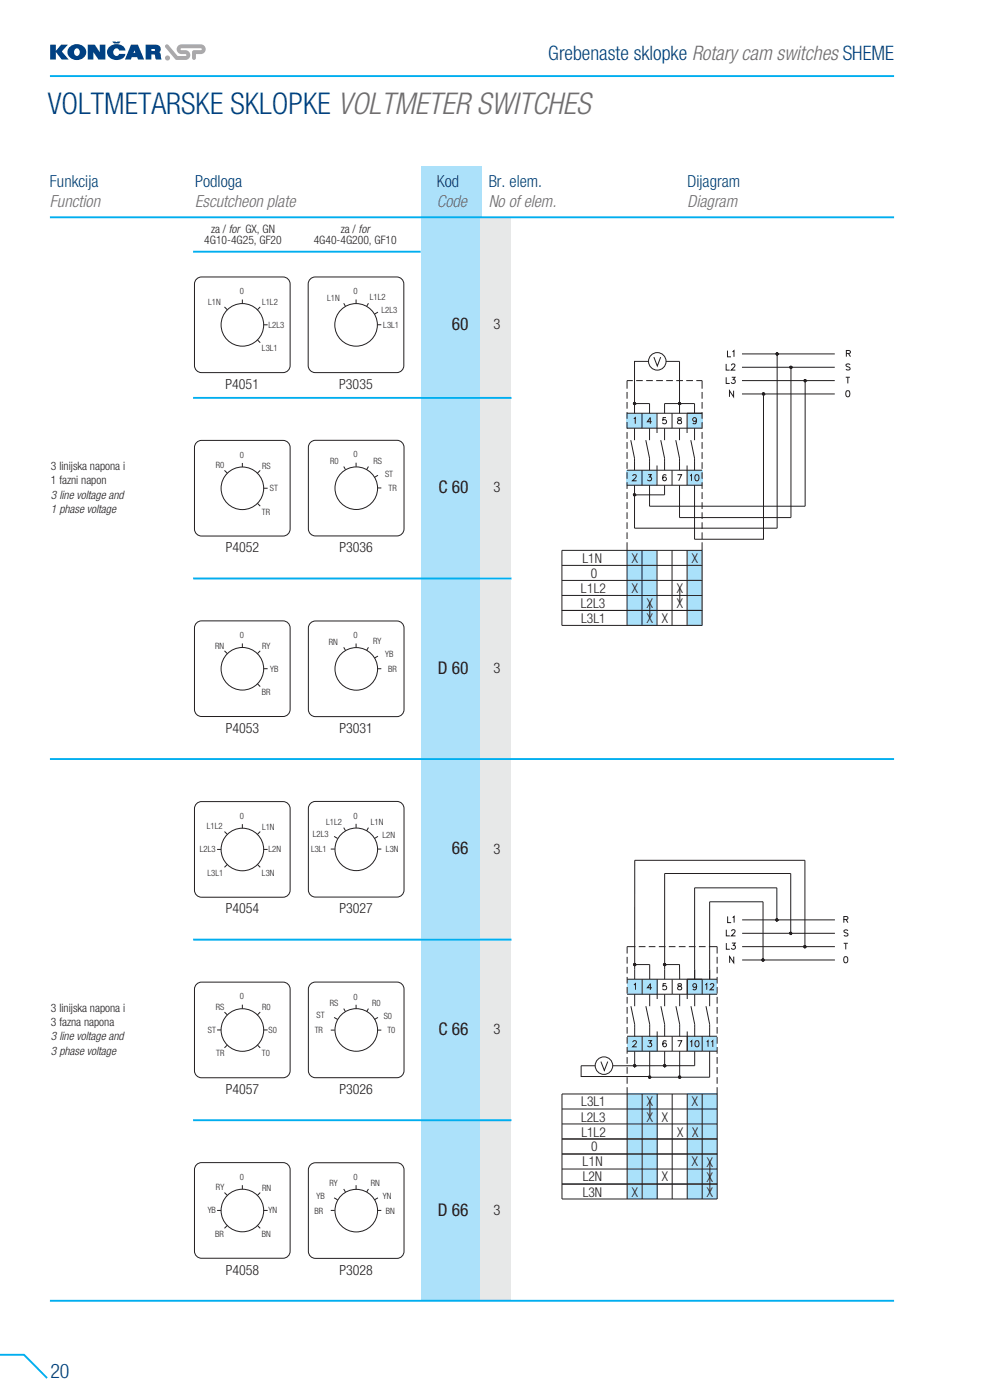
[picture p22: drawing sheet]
<svg xmlns="http://www.w3.org/2000/svg" width="210mm" height="297mm" viewBox="0 0 210 297" stroke-linecap="round" stroke-linejoin="round" font-family="sans-serif">
<defs><g id="words">
<text font-size="6.4" fill="#004183" x="10.1" y="24.2">VOLTMETARSKE SKLOPKE VOLTMETER SWITCHES</text>
<g font-size="4.2" fill="#004183">
<text x="116.3" y="12.7">Grebenaste sklopke Rotary cam switches SHEME</text>
<text x="10.7" y="292.4">20</text>
</g>
<g font-size="3.7" fill="#231f20">
<text x="95.8" y="70">60</text>
<text x="93" y="104.6">C 60</text>
<text x="92.9" y="142.9">D 60</text>
<text x="95.8" y="181.3">66</text>
<text x="93" y="219.6">C 66</text>
<text x="92.9" y="257.9">D 66</text>
</g>
<g font-size="3.5" fill="#004183">
<text x="10.6" y="39.7">Funkcija</text>
<text x="41.4" y="39.8">Podloga</text>
<text x="92.6" y="39.8">Kod</text>
<text x="103.6" y="39.8">Br. elem.</text>
<text x="145.8" y="39.8">Dijagram</text>
</g>
<g font-size="3.5" fill="#6d6e70">
<text x="10.6" y="43.9">Function</text>
<text x="41.4" y="44">Escutcheon plate</text>
<text x="92.6" y="44">Code</text>
<text x="103.6" y="44">No of elem.</text>
<text x="145.8" y="44">Diagram</text>
</g>
<g font-size="3.1" fill="#231f20">
<text x="104.7" y="69.8">3</text>
<text x="104.7" y="104.5">3</text>
<text x="104.7" y="142.8">3</text>
<text x="104.7" y="181.1">3</text>
<text x="104.7" y="219.4">3</text>
<text x="104.7" y="257.7">3</text>
</g>
<g font-size="3" fill="#231f20">
<text x="47.8" y="82.5">P4051</text>
<text x="72" y="82.5">P3035</text>
<text x="47.9" y="117.1">P4052</text>
<text x="72" y="117.1">P3036</text>
<text x="47.9" y="155.5">P4053</text>
<text x="72" y="155.5">P3031</text>
<text x="47.9" y="193.8">P4054</text>
<text x="72" y="193.8">P3027</text>
<text x="47.9" y="232.1">P4057</text>
<text x="72" y="232.1">P3026</text>
<text x="47.9" y="270.4">P4058</text>
<text x="72" y="270.4">P3028</text>
</g>
<g font-size="2.9" fill="#231f20">
<text x="123.6" y="119.4">L1N</text>
<text x="134" y="119.4">X</text>
<text x="146.7" y="119.4">X</text>
<text x="123.2" y="125.8">L1L2</text>
<text x="125.3" y="122.6">0</text>
<text x="134" y="125.8">X</text>
<text x="143.5" y="125.8">X</text>
<text x="123.2" y="128.9">L2L3</text>
<text x="137.2" y="128.9">X</text>
<text x="143.5" y="128.9">X</text>
<text x="123.3" y="132.1">L3L1</text>
<text x="137.2" y="132.1">X</text>
<text x="140.4" y="132.1">X</text>
<text x="123.2" y="237.9">L2L3</text>
<text x="123.3" y="234.6">L3L1</text>
<text x="137.2" y="237.9">X</text>
<text x="137.2" y="234.7">X</text>
<text x="140.4" y="237.9">X</text>
<text x="146.7" y="234.7">X</text>
<text x="123.3" y="241.1">L1L2</text>
<text x="125.4" y="244.2">0</text>
<text x="143.6" y="241.1">X</text>
<text x="146.8" y="241.1">X</text>
<text x="123.5" y="247.4">L1N</text>
<text x="123.6" y="250.6">L2N</text>
<text x="140.4" y="250.6">X</text>
<text x="146.7" y="247.4">X</text>
<text x="149.9" y="247.5">X</text>
<text x="149.9" y="250.7">X</text>
<text x="123.6" y="253.8">L3N</text>
<text x="134" y="253.8">X</text>
<text x="149.9" y="253.9">X</text>
</g>
<g font-size="2.5" fill="#231f20">
<text x="43.3" y="51.8">4G10-4G25, GF20</text>
<text x="44.8" y="49.4">za / for GX, GN</text>
<text x="66.5" y="51.8">4G40-4G200, GF10</text>
<text x="72.3" y="49.4">za / for</text>
<text x="10.8" y="99.7">3 linijska napona i</text>
<text x="10.8" y="102.8">1 fazni napon</text>
<text x="10.8" y="105.8">3 line voltage and</text>
<text x="10.8" y="108.8">1 phase voltage</text>
<text x="10.8" y="214.6">3 linijska napona i</text>
<text x="10.8" y="220.7">3 line voltage and</text>
<text x="10.8" y="217.7">3 fazna napona</text>
<text x="10.8" y="223.8">3 phase voltage</text>
</g>
<g font-size="1.8" fill="#231f20">
<text x="44.2" y="64.6">L1N</text>
<text x="50.9" y="62.4">0</text>
<text x="55.6" y="64.8">L1L2</text>
<text x="69.4" y="63.8">L1N</text>
<text x="75" y="62.4">0</text>
<text x="78.5" y="63.7">L1L2</text>
<text x="57" y="69.5">L2L3</text>
<text x="80.9" y="66.4">L2L3</text>
<text x="81.3" y="69.5">L3L1</text>
<text x="55.6" y="74.5">L3L1</text>
<text x="45.7" y="99.3">R0</text>
<text x="50.9" y="97.1">0</text>
<text x="55.6" y="99.4">RS</text>
<text x="70" y="98.4">R0</text>
<text x="75" y="97">0</text>
<text x="79.2" y="98.4">RS</text>
<text x="81.7" y="101.1">ST</text>
<text x="57.3" y="104.2">ST</text>
<text x="82.4" y="104.2">TR</text>
<text x="55.6" y="109.2">TR</text>
<text x="45.6" y="137.6">RN</text>
<text x="50.9" y="135.4">0</text>
<text x="55.6" y="137.7">RY</text>
<text x="69.8" y="136.7">RN</text>
<text x="75" y="135.4">0</text>
<text x="79.2" y="136.7">RY</text>
<text x="57.3" y="142.5">YB</text>
<text x="81.7" y="139.4">YB</text>
<text x="82.4" y="142.5">BR</text>
<text x="55.6" y="147.4">BR</text>
<text x="50.9" y="173.7">0</text>
<text x="75" y="173.6">0</text>
<text x="43.9" y="175.9">L1L2</text>
<text x="55.6" y="176.1">L1N</text>
<text x="66.4" y="177.6">L2L3</text>
<text x="69.2" y="175">L1L2</text>
<text x="78.7" y="175">L1N</text>
<text x="81.1" y="177.7">L2N</text>
<text x="42.4" y="180.8">L2L3</text>
<text x="44" y="185.8">L3L1</text>
<text x="55.6" y="185.8">L3N</text>
<text x="57" y="180.8">L2N</text>
<text x="66" y="180.8">L3L1</text>
<text x="81.9" y="180.8">L3N</text>
<text x="45.7" y="214.2">RS</text>
<text x="50.9" y="212">0</text>
<text x="55.6" y="214.4">R0</text>
<text x="69.9" y="213.4">RS</text>
<text x="75" y="212">0</text>
<text x="78.9" y="213.3">R0</text>
<text x="44.1" y="219.1">ST</text>
<text x="57" y="219.1">S0</text>
<text x="66.8" y="219.2">TR</text>
<text x="67.1" y="216">ST</text>
<text x="81.4" y="216.1">S0</text>
<text x="82.2" y="219.2">T0</text>
<text x="45.9" y="224.1">TR</text>
<text x="55.6" y="224.1">T0</text>
<text x="50.9" y="250.3">0</text>
<text x="69.9" y="251.6">RY</text>
<text x="75" y="250.3">0</text>
<text x="78.7" y="251.6">RN</text>
<text x="44.1" y="257.4">YB</text>
<text x="45.8" y="252.5">RY</text>
<text x="55.6" y="252.6">RN</text>
<text x="57" y="257.4">YN</text>
<text x="66.7" y="257.4">BR</text>
<text x="67.2" y="254.3">YB</text>
<text x="81.2" y="254.3">YN</text>
<text x="81.9" y="257.4">BN</text>
<text x="45.6" y="262.4">BR</text>
<text x="55.6" y="262.4">BN</text>
</g>
</g></defs>
<path d="M89.2 35.3h12.9v240.7h-12.9z" fill="#ace1fa"/>
<path d="M102 46.1h6.4v229.9h-6.4z" fill="#e7e8e8"/>
<path d="M10.6 16.1h179M10.6 46.1h179M41 53.4h48.2M41 84.4h67.5M41 122.7h67.5M10.6 161h179M41 199.3h67.5M41 237.6h67.5M10.6 275.9h179M0 287.4h5.1l4.9 4.9" fill="none" stroke="#00aeef" stroke-width=".4"/>
<g fill="#004183">
<path d="M10.6 9.5h1.2v1.3l1.2-1.3h1.4l-1.3 1.4 1.5 1.7h-1.5l-1.3-1.6v1.6h-1.2z"/>
<path d="M18.6 9.5h1.5l1.1 1.6v-1.6h1.2v3.1h-1.5l-1.1-1.5v1.5h-1.2z"/>
<path d="M23.3 9.9a2.06 2.06 0 0 1 3.3 .8h-1.3a.65 .65 0 0 0-.8-.4 .65 .65 0 0 0-.5 .8 .64 .64 0 0 0 .5 .7 .64 .64 0 0 0 .7-.4h1.4a1.98 1.98 0 0 1-3.3 .8 1.51 1.51 0 0 1 0-2.3z"/>
<path d="M23.8 8.8h1.8l-.3 .4h-1.1z"/>
</g>
<g fill="#004183">
<path d="M15.9 10.5a.79 .79 0 0 0-.2 .9 .79 .79 0 0 0 .8 .4 .8 .8 0 0 0 .4-.9 .8 .8 0 0 0-.8-.6zM14.9 9.9a1.98 1.98 0 0 1 2.2-.4 1.98 1.98 0 0 1 1.1 2 2.07 2.07 0 0 1-2.1 1.2 2.07 2.07 0 0 1-1.8-1.6l.1-.5z" fill-rule="evenodd"/>
<path d="M32.1 10.4v.4h.8v-.3zM30.9 9.5h2.1a.93 .93 0 0 1 1 .5 .93 .93 0 0 1-.2 1.1l.3 .4 .2 1.1h-1.2l-.3-1h-.7v1h-1.2z" fill-rule="evenodd"/>
<path d="M28.5 10.7l-.2 .5h.4zM27.8 9.5h1.4l1.4 3.1h-1.3l-.2-.5h-1.1l-.2 .5h-1.3z" fill-rule="evenodd"/>
</g>
<g fill="#a7a9ac">
<path d="M35 9.6l.4-.2 .3 .1 2 2.4h1.6l.2-.2-.2-.2a1.44 1.44 0 0 1-1.8-.7 1.03 1.03 0 0 1 1-1.4h4.1a1.03 1.03 0 0 1 1 1 1.03 1.03 0 0 1-1 1.1h-1v.8a.41 .41 0 0 1-.5 .4 .41 .41 0 0 1-.4-.4v-1.2l.2-.4 1.7-.1 .2-.2-.1-.1-4.2-.1-.2 .2 .2 .2a1.44 1.44 0 0 1 1.8 .8 1.03 1.03 0 0 1-1 1.3l-2.1-.1-2.1-2.5z"/>
<circle cx="35.5" cy="12.3" r=".54"/>
</g>
<g fill="#aae1fa">
<path d="M145.7 116.8h3.2v15.9h-3.2z"/>
<path d="M145.7 99.7h3.2v3.2h-3.2z"/>
<path d="M145.7 87.7h3.2v3.1h-3.2z"/>
</g>
<path d="M154 77.2v1.3h.8M154.3 74.4v1.3h.7M155.2 77.5v-.2l.4-.1 .3 .4-.8 .9h.9M155.4 74.6l.3-.2v1.3M154 80v1.3h.8M155.2 80h.7l-.4 .5a.44 .44 0 0 1 .4 .4 .44 .44 0 0 1-.3 .5 .44 .44 0 0 1-.5-.3" fill="none" stroke="#231f20" stroke-width=".21"/>
<g fill="#aae1fa">
<path d="M133 116.8h6.4v15.9h-6.4z"/>
<path d="M133 99.7h6.3v3.2h-6.3z"/>
<path d="M133 87.7h6.3v3.1h-6.3z"/>
</g>
<g fill="none" stroke="#231f20" stroke-width=".21">
<path d="M144.1 76.7v11M157.4 77.9h19.7M157.4 75.1h19.7M164.8 75.1v36.9h-30.2v-9.1M167.8 77.9v31.9h-23.7v-6.9M133 83.1v1.5M133 85.3v1.4M133 87.4v1.4M133 89.5v1.4M133 91.7v1.4M133 93.8v1.4M133 95.9v1.4"/>
<path d="M133 98v1.5M133.8 93.4l.8 3.8v2.5M134.2 80.7h-1.2v1.8M134.6 85.6v2.1M134.6 90.8v2.6M134.9 80.7h1.4M136.2 87.7v3.1M136.2 99.7v3.2M137 93.4l.8 3.8v2.5M137.1 80.7h1.4M137.8 85.6v2.1M137.8 90.8v2.6"/>
<path d="M138.2 89.5h-.9l.6-.9v1.3M139.2 80.7h1.4M139.4 87.7v4.2M139.4 98.7v4.2M140.1 93.4l.9 3.8v2.5M141 85.6v2.1M141 90.8v2.6M141.3 88.6h-.6l-.1 .6 .5-.2 .2 .2v.6l-.3 .1-.5-.2M141.3 80.7h1.4M142.5 87.7v3.1M142.5 99.7v3.2M143.3 93.4l.8 3.8v2.5"/>
<path d="M143.4 80.7h1.5M144.1 90.8v2.6M145.6 80.7h1.4M145.7 87.7v4.2M145.7 98.7v4.2M146.5 93.4l.8 3.8v2.5M147.3 85.6v2.1M147.3 90.8v2.6M147.7 80.7h1.2v1.8M147.7 89a.41 .41 0 0 1-.5 .4 .41 .41 0 0 1-.2-.7 .41 .41 0 0 1 .7 .1v.2a.61 .61 0 0 1-.5 .9l-.2-.2M148.9 83.1v1.5M148.9 85.3v1.4"/>
<path d="M148.9 87.4v1.4M148.9 89.5v1.4M148.9 91.7v1.4M148.9 93.8v1.4M148.9 95.9v1.4M148.9 98v1.5M148.9 99.7h-15.9M148.9 90.8h-15.9M148.9 87.7h-15.9M157.4 80.7h19.7M170.8 80.7v26.7h-33v-4.5M119.2 119.9h29.7"/>
<path d="M133 100.2v1.4M133 102.3v1.4M133 104.4v1.4M133 106.5v1.5M133 108.7v1.4M133 110.8v1.4M133 112.9v1.4M133 115v17.7M134.2 101l.1-.2 .4-.1 .3 .4-.9 .9h.9M136.2 116.8v15.9M137.5 100.7h.6l-.3 .5a.43 .43 0 0 1 .3 .7 .43 .43 0 0 1-.8-.2M139.4 116.8v15.9"/>
<path d="M141 102.9v2.1M141.3 100.9l-.2-.2a.69 .69 0 0 0-.6 .6 .69 .69 0 0 0 .5 .7 .4 .4 0 0 0 .4-.4 .4 .4 0 0 0-.4-.4 .4 .4 0 0 0-.4 .4M142.5 116.8v15.9M143.7 100.7h.9l-.6 1.3M145.7 116.8v15.9M146.4 100.9l.3-.2v1.3M147.3 102.9v11.5M147.6 100.8l.2-.1a.68 .68 0 0 1 .5 .6 .68 .68 0 0 1-.5 .7 .85 .85 0 0 1-.2-1.2zM148.9 116.8h-29.7v15.9M148.9 100.2v1.4M148.9 102.3v1.4M148.9 104.4v1.4"/>
<path d="M148.9 106.5v1.5M148.9 108.7v1.4M148.9 110.8v1.4M148.9 112.9v1.4M148.9 115v17.7M148.9 102.9h-15.9M119.2 129.5h29.7M119.2 123.1h29.7M119.2 126.3h29.7M137.8 127.8v3.2M144.2 124.7v3.1"/>
</g>
<path d="M164.6 74.9l.4 .1h-.5z" fill="#231f20"/>
<path d="M164.7 74.9l.4 .2h-.5z" fill="none" stroke="#231f20" stroke-width=".21"/>
<path d="M164.6 74.9h.4v.1z" fill="#231f20"/>
<path d="M164.7 74.9h.3l.1 .2z" fill="none" stroke="#231f20" stroke-width=".21"/>
<path d="M164.6 74.9h.4z" fill="#231f20"/>
<path d="M164.7 74.9h.3z" fill="none" stroke="#231f20" stroke-width=".21"/>
<g fill="#231f20">
<path d="M164.5 75h.3v.3z"/>
<path d="M164.5 75l.3 .3z"/>
</g>
<path d="M164.6 75.1h.2v.2z" fill="none" stroke="#231f20" stroke-width=".21"/>
<g fill="#231f20">
<path d="M164.8 75h.2v.2z"/>
<path d="M164.8 75l.2 .2-.2 .1z"/>
</g>
<path d="M164.7 74.9h.3l.1 .2h-.3v.2l.2-.1 .1-.1-.3 .2-.1-.1z" fill="none" stroke="#231f20" stroke-width=".21"/>
<path d="M167.6 77.7l.4 .2h-.5z" fill="#231f20"/>
<path d="M167.6 77.7l.4 .2h-.5z" fill="none" stroke="#231f20" stroke-width=".21"/>
<path d="M167.6 77.7h.3l.1 .2z" fill="#231f20"/>
<path d="M167.6 77.7h.3l.1 .2z" fill="none" stroke="#231f20" stroke-width=".21"/>
<path d="M167.6 77.7h.3z" fill="#231f20"/>
<path d="M167.6 77.7h.3z" fill="none" stroke="#231f20" stroke-width=".21"/>
<g fill="#231f20">
<path d="M167.5 77.9h.2v.2z"/>
<path d="M167.5 77.9l.2 .2z"/>
</g>
<path d="M167.5 77.9h.3v.3z" fill="none" stroke="#231f20" stroke-width=".21"/>
<g fill="#231f20">
<path d="M167.7 77.9h.3l-.1 .1z"/>
<path d="M167.7 77.9l.2 .1-.2 .1z"/>
</g>
<path d="M167.7 77.7h.2l.1 .2h-.2v.3l.1-.1 .1-.2-.1 .2-.4-.1zM170.7 80.5l.2 .1v.3l-.3-.1z" fill="none" stroke="#231f20" stroke-width=".21"/>
<path d="M170.6 80.5l.4 .2h-.5z" fill="#231f20"/>
<path d="M170.6 80.6l.4 .1h-.5z" fill="none" stroke="#231f20" stroke-width=".21"/>
<path d="M170.6 80.5h.3l.1 .2z" fill="#231f20"/>
<path d="M170.6 80.6h.3l.1 .1z" fill="none" stroke="#231f20" stroke-width=".21"/>
<path d="M170.6 80.5h.3z" fill="#231f20"/>
<path d="M170.6 80.6h.3z" fill="none" stroke="#231f20" stroke-width=".21"/>
<g fill="#231f20">
<path d="M170.5 80.7h.2v.2z"/>
<path d="M170.5 80.7l.2 .2z"/>
</g>
<path d="M170.5 80.7h.3v.3z" fill="none" stroke="#231f20" stroke-width=".21"/>
<g fill="#231f20">
<path d="M170.7 80.7h.3l-.1 .2z"/>
<path d="M170.7 80.7l.2 .2h-.2z"/>
</g>
<path d="M155.6 82.9v1.3l-.9-1.3v1.3M157.4 83.6h19.7M161.9 83.6v30.8h-14.6M170.8 80.7h.2l-.2 .3z" fill="none" stroke="#231f20" stroke-width=".21"/>
<path d="M161.7 83.4l.4 .1h-.4z" fill="#231f20"/>
<path d="M161.8 83.4l.4 .2h-.5z" fill="none" stroke="#231f20" stroke-width=".21"/>
<path d="M161.7 83.4h.4v.1z" fill="#231f20"/>
<path d="M161.8 83.4h.3l.1 .2z" fill="none" stroke="#231f20" stroke-width=".21"/>
<path d="M161.7 83.4h.4z" fill="#231f20"/>
<path d="M161.8 83.4h.3z" fill="none" stroke="#231f20" stroke-width=".21"/>
<g fill="#231f20">
<path d="M161.7 83.5h.2v.3z"/>
<path d="M161.7 83.5l.2 .3z"/>
</g>
<path d="M161.7 83.6h.2v.2z" fill="none" stroke="#231f20" stroke-width=".21"/>
<g fill="#231f20">
<path d="M161.9 83.5h.2v.2z"/>
<path d="M161.9 83.5l.2 .2-.2 .1z"/>
</g>
<g fill="none" stroke="#231f20" stroke-width=".21">
<path d="M137.5 76.7h-2.9v8.9M138.7 75.8l.7 1.8 .7-1.8M141.2 76.7h2.9M161.8 83.4h.3l.1 .2h-.3v.2l.2-.1 .1-.1-.1 .1h-.3z"/>
<circle cx="134.6" cy="105" r=".23"/>
</g>
<path d="M134.4 104.8l.4 .1h-.5z" fill="#231f20"/>
<path d="M134.4 104.8l.4 .2h-.4z" fill="none" stroke="#231f20" stroke-width=".21"/>
<path d="M134.4 104.8h.3l.1 .1z" fill="#231f20"/>
<path d="M134.4 104.8h.3l.1 .2z" fill="none" stroke="#231f20" stroke-width=".21"/>
<path d="M134.4 104.8h.3z" fill="#231f20"/>
<path d="M134.4 104.8h.3z" fill="none" stroke="#231f20" stroke-width=".21"/>
<g fill="#231f20">
<path d="M134.3 104.9h.2v.3z"/>
<path d="M134.3 104.9l.2 .3z"/>
</g>
<path d="M134.4 105h.2v.2z" fill="none" stroke="#231f20" stroke-width=".21"/>
<g fill="#231f20">
<path d="M134.5 104.9h.3l-.1 .2z"/>
<path d="M134.5 104.9l.2 .2-.2 .1z"/>
</g>
<g fill="none" stroke="#231f20" stroke-width=".21">
<path d="M134.6 105h.2l-.2 .2z"/>
<circle cx="144.1" cy="85.6" r=".23"/>
</g>
<path d="M143.9 85.4l.4 .2h-.5z" fill="#231f20"/>
<path d="M144 85.4l.4 .2h-.5z" fill="none" stroke="#231f20" stroke-width=".21"/>
<path d="M143.9 85.4h.3l.1 .2z" fill="#231f20"/>
<path d="M144 85.4h.3l.1 .2z" fill="none" stroke="#231f20" stroke-width=".21"/>
<path d="M143.9 85.4h.3z" fill="#231f20"/>
<path d="M144 85.4h.3z" fill="none" stroke="#231f20" stroke-width=".21"/>
<g fill="#231f20">
<path d="M143.8 85.6h.3v.2z"/>
<path d="M143.8 85.6l.3 .2z"/>
</g>
<path d="M143.9 85.6h.2v.3z" fill="none" stroke="#231f20" stroke-width=".21"/>
<g fill="#231f20">
<path d="M144.1 85.6h.2l-.1 .1z"/>
<path d="M144.1 85.6l.1 .1-.1 .1z"/>
</g>
<path d="M144.1 85.6h.3l-.3 .3z" fill="none" stroke="#231f20" stroke-width=".21"/>
<path d="M134.4 85.4l.4 .2h-.5z" fill="#231f20"/>
<path d="M134.4 85.4l.4 .2h-.4z" fill="none" stroke="#231f20" stroke-width=".21"/>
<path d="M134.4 85.4h.3l.1 .2z" fill="#231f20"/>
<path d="M134.4 85.4h.3l.1 .2z" fill="none" stroke="#231f20" stroke-width=".21"/>
<path d="M134.4 85.4h.3z" fill="#231f20"/>
<path d="M134.4 85.4h.3z" fill="none" stroke="#231f20" stroke-width=".21"/>
<g fill="#231f20">
<path d="M134.3 85.6h.2v.2z"/>
<path d="M134.3 85.6l.2 .2z"/>
</g>
<path d="M134.4 85.6h.2v.3z" fill="none" stroke="#231f20" stroke-width=".21"/>
<g fill="#231f20">
<path d="M134.5 85.6h.3l-.1 .1z"/>
<path d="M134.5 85.6l.2 .1-.2 .1z"/>
</g>
<g fill="none" stroke="#231f20" stroke-width=".21">
<path d="M179.5 75l.8-.1v-.4l-.8-.2v1.4M180 75l.4 .7M180.3 77.4l-.3-.2-.6 .2 .1 .3 .8 .4v.2l-.3 .2-.6-.2M134.4 88.8l.3-.2v1.3M134.6 85.6h.2l-.2 .3zM134.8 85.6h3M141 85.6h6.3M143.8 88.6v.4a.54 .54 0 0 1 .6 .2 .54 .54 0 0 1 .1 .6h-.7v-.5l.7-.4v-.3zM179.4 80h.9M179.6 82.9h.3a.72 .72 0 0 1 .4 .7 .72 .72 0 0 1-.5 .6 .84 .84 0 0 1-.2-1.3zM179.8 80v1.3M134.6 105h6.4"/>
<path d="M119.2 132.7h29.7M119.2 129.5h29.7M154 197.2v1.3h.8M154.3 194.4v1.3h.8M155.2 197.5v-.2l.5-.1 .2 .4-.8 .9h.9M155.4 194.6l.3-.2v1.3M154.1 200.1v1.3h.7M155.2 200.1h.7l-.4 .5a.44 .44 0 0 1 .5 .4 .44 .44 0 0 1-.4 .4 .44 .44 0 0 1-.5-.3"/>
<circle cx="139.4" cy="76.7" r="1.86"/>
<circle cx="134.6" cy="85.6" r=".23"/>
</g>
<g fill="#aae1fa">
<path d="M145.7 232.1h6.4v22.2h-6.4z"/>
<path d="M133 232.1h6.4v22.2h-6.4z"/>
<path d="M145.8 219.8h6.3v3.2h-6.3z"/>
<path d="M133 219.8h6.4v3.2h-6.4z"/>
<path d="M145.8 207.7h6.3v3.2h-6.3z"/>
<path d="M133 207.7h6.4v3.2h-6.4z"/>
</g>
<g fill="none" stroke="#231f20" stroke-width=".21">
<path d="M134.6 182.5v25.2M141 185.3v22.4M147.3 188.3v19.4M150.5 191.3v16.4M157.4 198h19.7M157.4 195.1h19.7M164.8 188.3v6.8M167.7 185.3v12.7M170.7 182.5v18.3M133 203v1.4M133 205.1v1.4M133 207.2v1.4"/>
<path d="M133 209.4v1.4M133 211.5v1.4M133 213.6v1.4M133 215.7v1.5M133 217.9v1.4M133 220v1.4M133 219.8h19.1M133 210.9h19.1M133 207.7h19.1M133.8 213.4l.8 3.9v2.5M134.6 210.9v2.5M134.8 200.8h-1.8v1.5"/>
<path d="M135.5 200.8h1.4M136.2 207.7v3.2M136.2 219.8v3.2M137 213.4l.8 3.9v2.5M137.6 200.8h1.4M137.8 204.6v3.1M137.8 210.9v2.5M138.3 209.5h-1l.6-.8v1.3M139.4 218.8v4.2M139.4 207.7v4.2M139.7 200.8h1.5M140.2 213.4l.8 3.9v2.5"/>
<path d="M141 210.9v2.5M141.3 208.7h-.6l-.1 .5a.46 .46 0 0 1 .7 0 .46 .46 0 0 1-.1 .7 .46 .46 0 0 1-.7-.2M141.9 200.8h1.4M142.6 207.7v3.2M142.6 219.8v3.2M143.4 213.4l.8 3.9v2.5M144 200.8h1.4M144.1 204.6l.1 3.1M144.2 210.9v2.5M145.8 207.7v4.2M145.8 218.8v4.2M146.1 200.8h1.4"/>
<path d="M146.6 213.4l.7 3.9v2.5M147.3 205.7v2M147.3 210.9v2.5M147.8 209.1a.41 .41 0 0 1-.6 .4 .41 .41 0 0 1-.2-.7 .41 .41 0 0 1 .7 .1l.1 .2a.61 .61 0 0 1-.5 .9l-.3-.2M148.2 200.8h1.5M148.9 207.7v3.2M148.9 219.8v3.2M149.6 208.9l.3-.2v1.3M149.7 213.4l.8 3.9v2.5M150.4 200.8h1.7v1.5M150.5 210.9v2.5M150.6 209l.2-.3h.4l.2 .3-.8 1h.9"/>
<path d="M152.1 203v1.4M152.1 205.1v1.4M152.1 207.2v1.4M152.1 209.4v1.4M152.1 211.5v1.4M152.1 213.6v1.4M152.1 215.7v1.5M152.1 217.9v1.4M152.1 220v1.4M157.4 200.8h19.7M119.2 235.3h32.9M119.2 238.4h32.9"/>
<path d="M133 222.1v1.4M133 224.2v1.5M133 226.4v1.4M133 228.5v1.4M133 230.6v23.7M133 223h19.1M134.2 221.1l.3-.3h.4l.1 .2-.2 .5-.6 .6h.8M134.6 223v3.1M136.2 232.1v22.2M137.5 220.8h.7l-.4 .5a.43 .43 0 0 1 .3 .7 .43 .43 0 0 1-.7-.2M137.8 223v5.5M139.4 232.1v22.2"/>
<path d="M141 223v3.1M141.3 221v-.2a.65 .65 0 0 0-.8 .5 .65 .65 0 0 0 .4 .8 .4 .4 0 0 0 .5-.4 .4 .4 0 0 0-.4-.4 .4 .4 0 0 0-.4 .3M142.6 232.1v22.2M143.7 220.8h.9l-.6 1.3M144.2 223v5.5M145.8 232.1v22.2M146.4 221l.3-.2v1.3M147.3 223v3.1M147.6 220.8h.3a.71 .71 0 0 1 .4 .7 .71 .71 0 0 1-.5 .6 .83 .83 0 0 1-.2-1.3zM148.9 232.1v22.2M149.9 221l.3-.2v1.3M150.5 223v5.5"/>
<path d="M150.9 221l.3-.2v1.3M152.1 230.6v1.5h-32.9v22.2M152.1 222.1v1.4M152.1 224.2v1.5M152.1 226.4v1.4M152.1 228.5v1.4M119.2 244.8h32.9M119.2 241.6h32.9M150.6 246.4v3.2"/>
<circle cx="128.1" cy="226.1" r="1.86"/>
</g>
<path d="M164.6 194.9l.4 .2h-.5z" fill="#231f20"/>
<path d="M164.6 195l.4 .1h-.5z" fill="none" stroke="#231f20" stroke-width=".21"/>
<path d="M164.6 194.9h.3l.1 .2z" fill="#231f20"/>
<path d="M164.6 195h.3l.1 .1z" fill="none" stroke="#231f20" stroke-width=".21"/>
<path d="M164.6 194.9h.3z" fill="#231f20"/>
<path d="M164.6 195h.3z" fill="none" stroke="#231f20" stroke-width=".21"/>
<g fill="#231f20">
<path d="M164.5 195.1h.2v.2z"/>
<path d="M164.5 195.1l.2 .2z"/>
</g>
<path d="M164.5 195.1h.3v.3z" fill="none" stroke="#231f20" stroke-width=".21"/>
<g fill="#231f20">
<path d="M164.7 195.1h.3l-.1 .1z"/>
<path d="M164.7 195.1l.2 .1-.2 .1z"/>
</g>
<path d="M164.6 195h.3l.1 .1h-.2v.3l.1-.1 .1-.2-.2 .3-.2-.1z" fill="none" stroke="#231f20" stroke-width=".21"/>
<path d="M167.5 197.8l.4 .1h-.5z" fill="#231f20"/>
<path d="M167.5 197.8l.4 .2h-.4z" fill="none" stroke="#231f20" stroke-width=".21"/>
<path d="M167.5 197.8h.3l.1 .1z" fill="#231f20"/>
<path d="M167.5 197.8h.4v.2z" fill="none" stroke="#231f20" stroke-width=".21"/>
<path d="M167.5 197.8h.3z" fill="#231f20"/>
<path d="M167.5 197.8h.4z" fill="none" stroke="#231f20" stroke-width=".21"/>
<g fill="#231f20">
<path d="M167.4 197.9h.3v.3z"/>
<path d="M167.4 197.9l.3 .3z"/>
</g>
<path d="M167.5 198h.2v.2z" fill="none" stroke="#231f20" stroke-width=".21"/>
<g fill="#231f20">
<path d="M167.7 197.9h.2l-.1 .2z"/>
<path d="M167.7 197.9l.1 .2-.1 .1z"/>
</g>
<path d="M167.5 197.8h.4v.2h-.2v.2l.2-.1v-.1l-.2 .2-.2-.1zM170.6 200.6l.3 .1v.3l-.4-.1z" fill="none" stroke="#231f20" stroke-width=".21"/>
<path d="M170.5 200.6l.4 .2h-.5z" fill="#231f20"/>
<path d="M170.5 200.7l.5 .1h-.5z" fill="none" stroke="#231f20" stroke-width=".21"/>
<path d="M170.5 200.6h.3l.1 .2z" fill="#231f20"/>
<path d="M170.5 200.7h.4l.1 .1z" fill="none" stroke="#231f20" stroke-width=".21"/>
<path d="M170.5 200.6h.3z" fill="#231f20"/>
<path d="M170.5 200.7h.4z" fill="none" stroke="#231f20" stroke-width=".21"/>
<g fill="#231f20">
<path d="M170.4 200.8h.3v.2z"/>
<path d="M170.4 200.8l.3 .2z"/>
</g>
<path d="M170.5 200.8h.2v.3z" fill="none" stroke="#231f20" stroke-width=".21"/>
<g fill="#231f20">
<path d="M170.7 200.8h.2l-.1 .1z"/>
<path d="M170.7 200.8l.1 .1-.1 .1z"/>
</g>
<g fill="none" stroke="#231f20" stroke-width=".21">
<path d="M179 195.1l.7-.1 .1-.4-.8-.2v1.3M179.4 195.1l.5 .6M179.9 197.4l-.4-.1-.5 .1v.3l.8 .4-.1 .4-.4 .1-.3-.2M155.6 202.9v1.3l-.8-1.3v1.3M157.4 203.6h19.7M161.7 203.4l.3 .1v.3l-.4-.1zM170.7 200.8h.3l-.3 .3zM179 200.1h.8M179.4 200.1v1.3M137.9 233.6v3.1M119.2 251.2h32.9M119.2 248h32.9"/>
<path d="M119.2 244.8h32.9M119.2 254.3h32.9"/>
</g>
<path d="M161.6 203.4l.4 .2h-.4z" fill="#231f20"/>
<path d="M161.7 203.5l.4 .1h-.5z" fill="none" stroke="#231f20" stroke-width=".21"/>
<path d="M161.6 203.4h.4v.2z" fill="#231f20"/>
<path d="M161.7 203.5h.3l.1 .1z" fill="none" stroke="#231f20" stroke-width=".21"/>
<path d="M161.6 203.4h.4z" fill="#231f20"/>
<path d="M161.7 203.5h.3z" fill="none" stroke="#231f20" stroke-width=".21"/>
<g fill="#231f20">
<path d="M161.6 203.6h.2v.2z"/>
<path d="M161.6 203.6l.2 .2z"/>
</g>
<path d="M161.6 203.6h.2v.3z" fill="none" stroke="#231f20" stroke-width=".21"/>
<g fill="#231f20">
<path d="M161.8 203.6h.2v.2z"/>
<path d="M161.8 203.6l.2 .2h-.2z"/>
</g>
<path d="M134.6 182.5h36.1M141 185.3h26.7M147.3 188.3h17.5M150.5 191.3h11.3v12.3M134.6 204.6h3.2M141 204.6h3.2M161.8 203.6h.3l-.3 .3zM179.1 203l.2-.1a.68 .68 0 0 1 .5 .7 .68 .68 0 0 1-.5 .6 .85 .85 0 0 1-.2-1.2z" fill="none" stroke="#231f20" stroke-width=".21"/>
<path d="M140.8 204.4l.4 .2h-.5z" fill="#231f20"/>
<path d="M140.8 204.5l.4 .1h-.5z" fill="none" stroke="#231f20" stroke-width=".21"/>
<path d="M140.8 204.4h.3l.1 .2z" fill="#231f20"/>
<path d="M140.8 204.5h.3l.1 .1z" fill="none" stroke="#231f20" stroke-width=".21"/>
<path d="M140.8 204.4h.3z" fill="#231f20"/>
<path d="M140.8 204.5h.3z" fill="none" stroke="#231f20" stroke-width=".21"/>
<g fill="#231f20">
<path d="M140.7 204.6h.2v.2z"/>
<path d="M140.7 204.6l.2 .2z"/>
</g>
<path d="M140.7 204.6h.3v.3z" fill="none" stroke="#231f20" stroke-width=".21"/>
<g fill="#231f20">
<path d="M140.9 204.6h.3l-.1 .1z"/>
<path d="M140.9 204.6l.2 .1-.2 .1z"/>
</g>
<path d="M134.5 204.4l.3 .1v.3l-.4-.1zM140.9 204.4l.2 .1 .1 .1h-.2v.3l.1-.1 .1-.2-.1 .2-.3-.1z" fill="none" stroke="#231f20" stroke-width=".21"/>
<path d="M134.4 204.4l.4 .2h-.5z" fill="#231f20"/>
<path d="M134.5 204.5l.4 .1h-.5z" fill="none" stroke="#231f20" stroke-width=".21"/>
<path d="M134.4 204.4h.3l.1 .2z" fill="#231f20"/>
<path d="M134.5 204.5h.3l.1 .1z" fill="none" stroke="#231f20" stroke-width=".21"/>
<path d="M134.4 204.4h.3z" fill="#231f20"/>
<path d="M134.5 204.5h.3z" fill="none" stroke="#231f20" stroke-width=".21"/>
<g fill="#231f20">
<path d="M134.3 204.6h.3v.2z"/>
<path d="M134.3 204.6l.3 .2z"/>
</g>
<path d="M134.4 204.6h.2v.3z" fill="none" stroke="#231f20" stroke-width=".21"/>
<g fill="#231f20">
<path d="M134.6 204.6h.2l-.1 .1z"/>
<path d="M134.6 204.6l.1 .1-.1 .1z"/>
</g>
<path d="M134.6 204.6h.3l-.3 .3zM123.3 226.1h2.9M137.8 228.5h12.7" fill="none" stroke="#231f20" stroke-width=".21"/>
<path d="M140.8 225.9l.4 .1h-.5z" fill="#231f20"/>
<path d="M140.8 225.9l.4 .2h-.5z" fill="none" stroke="#231f20" stroke-width=".21"/>
<path d="M140.8 225.9h.3l.1 .1z" fill="#231f20"/>
<path d="M140.8 225.9h.4v.2z" fill="none" stroke="#231f20" stroke-width=".21"/>
<path d="M140.8 225.9h.3z" fill="#231f20"/>
<path d="M140.8 225.9h.4z" fill="none" stroke="#231f20" stroke-width=".21"/>
<g fill="#231f20">
<path d="M140.7 226h.2v.3z"/>
<path d="M140.7 226l.2 .3z"/>
</g>
<path d="M140.7 226.1h.3v.2z" fill="none" stroke="#231f20" stroke-width=".21"/>
<g fill="#231f20">
<path d="M140.9 226h.3l-.1 .2z"/>
<path d="M140.9 226l.2 .2-.2 .1z"/>
</g>
<path d="M140.8 225.9h.4v.2h-.2v.2l.2-.1v-.1l-.2 .2-.2-.1zM144.1 228.3h.2v.4l-.4-.1z" fill="none" stroke="#231f20" stroke-width=".21"/>
<path d="M143.9 228.3l.4 .2h-.4z" fill="#231f20"/>
<path d="M144 228.3l.4 .2h-.5z" fill="none" stroke="#231f20" stroke-width=".21"/>
<path d="M143.9 228.3h.4v.2z" fill="#231f20"/>
<path d="M144 228.3h.3l.1 .2z" fill="none" stroke="#231f20" stroke-width=".21"/>
<path d="M143.9 228.3h.4z" fill="#231f20"/>
<path d="M144 228.3h.3z" fill="none" stroke="#231f20" stroke-width=".21"/>
<g fill="#231f20">
<path d="M143.9 228.5h.2v.2z"/>
<path d="M143.9 228.5l.2 .2z"/>
</g>
<path d="M143.9 228.5h.3v.2z" fill="none" stroke="#231f20" stroke-width=".21"/>
<g fill="#231f20">
<path d="M144.1 228.5h.2v.1z"/>
<path d="M144.1 228.5l.2 .1-.2 .1z"/>
</g>
<path d="M123.3 226.1v2.3h14.5M127.5 225.2l.7 1.9 .7-1.9M144.2 228.5h.2l-.1 .2h-.1zM150.6 249.6v3.1" fill="none" stroke="#231f20" stroke-width=".21"/>
<path d="M134.4 225.9l.4 .1h-.5z" fill="#231f20"/>
<path d="M134.5 225.9l.4 .2h-.5z" fill="none" stroke="#231f20" stroke-width=".21"/>
<path d="M134.4 225.9h.3l.1 .1z" fill="#231f20"/>
<path d="M134.5 225.9h.3l.1 .2z" fill="none" stroke="#231f20" stroke-width=".21"/>
<path d="M134.4 225.9h.3z" fill="#231f20"/>
<path d="M134.5 225.9h.3z" fill="none" stroke="#231f20" stroke-width=".21"/>
<g fill="#231f20">
<path d="M134.3 226h.3v.3z"/>
<path d="M134.3 226l.3 .3z"/>
</g>
<path d="M134.4 226.1h.2v.2z" fill="none" stroke="#231f20" stroke-width=".21"/>
<g fill="#231f20">
<path d="M134.6 226h.2l-.1 .2z"/>
<path d="M134.6 226l.1 .2-.1 .1z"/>
</g>
<path d="M134.5 225.9h.3l.1 .2h-.3v.2l.2-.1 .1-.1-.3 .2-.1-.1zM137.6 228.3h.4v.4h-.4z" fill="none" stroke="#231f20" stroke-width=".21"/>
<path d="M137.6 228.3l.4 .2h-.5z" fill="#231f20"/>
<path d="M137.6 228.3l.4 .2h-.4z" fill="none" stroke="#231f20" stroke-width=".21"/>
<path d="M137.6 228.3h.3l.1 .2z" fill="#231f20"/>
<path d="M137.6 228.3h.4v.2z" fill="none" stroke="#231f20" stroke-width=".21"/>
<path d="M137.6 228.3h.3z" fill="#231f20"/>
<path d="M137.6 228.3h.4z" fill="none" stroke="#231f20" stroke-width=".21"/>
<g fill="#231f20">
<path d="M137.5 228.5h.2v.2z"/>
<path d="M137.5 228.5l.2 .2z"/>
</g>
<path d="M137.6 228.5h.2v.2z" fill="none" stroke="#231f20" stroke-width=".21"/>
<g fill="#231f20">
<path d="M137.7 228.5h.3l-.1 .1z"/>
<path d="M137.7 228.5l.2 .1-.2 .1z"/>
</g>
<g fill="none" stroke="#231f20" stroke-width=".21">
<path d="M41.5 59.4l.8-.6h.4h17.3a1.5 1.5 0 0 1 1.5 1.5v17.2a1.5 1.5 0 0 1-1.5 1.5h-17.3a1.5 1.5 0 0 1-1.5-1.5v-17.2zM65.7 59.4l.7-.6h.5h17.3a1.5 1.5 0 0 1 1.5 1.5v17.2a1.5 1.5 0 0 1-1.5 1.5h-17.3a1.5 1.5 0 0 1-1.5-1.5v-17.2zM47.6 65.1l.6 .6M51.4 63.5v.9M54.6 72.1l.6 .6M55.2 65.1l-.6 .6M55.9 68.9h.9M72.9 64.3l.4 .7M75.5 63.5v.9M78.1 64.3l-.3 .7M80 68.9h.9M80.2 66.2l-.8 .4"/>
<path d="M41.5 94l.8-.5 .4-.1h17.3a1.5 1.5 0 0 1 1.5 1.5v17.3a1.5 1.5 0 0 1-1.5 1.5h-17.3a1.5 1.5 0 0 1-1.5-1.5v-17.3zM47.6 99.8l.6 .6M51.4 98.2v.9M55.2 99.8l-.6 .6M65.7 94l.7-.5 .5-.1h17.3a1.5 1.5 0 0 1 1.5 1.5v17.3a1.5 1.5 0 0 1-1.5 1.5h-17.3a1.5 1.5 0 0 1-1.5-1.5v-17.3zM72.9 99l.4 .6M75.5 98.2v.8M78.1 99l-.3 .6M54.6 106.8l.6 .6M56.8 103.6h-.9M80 103.5h.9M80.2 100.8l-.8 .5"/>
<path d="M41.5 132.3l.8-.5 .4-.1h17.3a1.5 1.5 0 0 1 1.5 1.5v17.3a1.5 1.5 0 0 1-1.5 1.5h-17.3a1.5 1.5 0 0 1-1.5-1.5v-17.3zM47.6 138.1l.6 .6M51.4 136.5v.9M55.2 138.1l-.6 .6M65.7 132.3l.7-.5 .5-.1h17.3a1.5 1.5 0 0 1 1.5 1.5v17.3a1.5 1.5 0 0 1-1.5 1.5h-17.3a1.5 1.5 0 0 1-1.5-1.5v-17.3zM72.9 137.3l.4 .7M75.5 136.5v.8M78.1 137.3l-.3 .7M80.2 139.2l-.8 .4M54.6 145.1l.6 .5M55.9 141.9h.9M80 141.9h.9"/>
<path d="M41.5 170.7l.8-.6 .4-.1h17.3a1.5 1.5 0 0 1 1.5 1.5v17.3a1.5 1.5 0 0 1-1.5 1.5h-17.3a1.5 1.5 0 0 1-1.5-1.5v-17.3zM47.6 176.4l.6 .6M51.4 174.8v.9M55.2 176.4l-.6 .6M65.7 170.6l.7-.5 .5-.1h17.3a1.5 1.5 0 0 1 1.5 1.5v17.3a1.5 1.5 0 0 1-1.5 1.5h-17.3a1.5 1.5 0 0 1-1.5-1.5v-17.3zM70.9 177.4l.7 .5M72.9 175.6l.4 .6M75.5 174.8v.8M78.1 175.6l-.3 .6M80.2 177.4l-.8 .5M46 180.2h.9M48.2 183.4l-.6 .6"/>
<path d="M54.6 183.4l.6 .6M55.9 180.2h.9M70.2 180.1h.8M80 180.1h.9M41.5 209l.8-.6 .4-.1h17.3a1.5 1.5 0 0 1 1.5 1.5v17.3a1.5 1.5 0 0 1-1.5 1.5h-17.3a1.5 1.5 0 0 1-1.5-1.5v-17.3zM46 218.5h.9M47.6 214.7l.6 .6M51.4 213.1v.9M55.2 214.7l-.6 .6M55.9 218.5h.9M65.7 208.9l.7-.5 .5-.1h17.3a1.5 1.5 0 0 1 1.5 1.5v17.3a1.5 1.5 0 0 1-1.5 1.5h-17.3a1.5 1.5 0 0 1-1.5-1.5v-17.3zM70.2 218.5h.8"/>
<path d="M70.9 215.8l.7 .5M72.9 214l.4 .6M75.5 213.1v.9M78.1 214l-.3 .6M80 218.5h.9M80.2 215.8l-.8 .5M134.5 208.9l.3-.2v1.3M143.9 208.7v.4l.5 .2 .2 .2a.44 .44 0 0 1-.4 .5 .44 .44 0 0 1-.5-.5l.2-.2 .6-.3-.2-.3zM48.2 221.7l-.6 .6M54.6 221.7l.6 .6M137.8 228.5h.2l-.2 .2zM147.3 226.1h-17.3"/>
<path d="M152.1 232.1v22.2M41.5 247.2l.8-.5 .4-.1h17.3a1.5 1.5 0 0 1 1.5 1.5v17.3a1.5 1.5 0 0 1-1.5 1.5h-17.3a1.5 1.5 0 0 1-1.5-1.5v-17.3zM46 256.8h.9M47.6 253l.6 .6M48.2 260l-.6 .6M51.4 251.4v.9M54.6 260l.6 .6M55.2 253l-.6 .6M55.9 256.8h.9M65.7 247.3l.7-.6h.5h17.3a1.5 1.5 0 0 1 1.5 1.5v17.2a1.5 1.5 0 0 1-1.5 1.5h-17.3a1.5 1.5 0 0 1-1.5-1.5v-17.2zM70.2 256.8h.8M70.9 254.1l.7 .4"/>
<path d="M72.9 252.2l.4 .7M75.5 251.4v.9M78.1 252.2l-.3 .7M80 256.8h.9M80.2 254.1l-.8 .4"/>
<circle cx="51.4" cy="68.9" r="4.5"/>
<circle cx="75.5" cy="68.9" r="4.5"/>
<circle cx="51.4" cy="103.6" r="4.5"/>
<circle cx="75.6" cy="103.6" r="4.5"/>
<circle cx="51.4" cy="141.9" r="4.5"/>
<circle cx="75.6" cy="141.9" r="4.5"/>
<circle cx="51.4" cy="180.2" r="4.5"/>
<circle cx="75.6" cy="180.2" r="4.5"/>
<circle cx="51.4" cy="218.5" r="4.5"/>
<circle cx="75.6" cy="218.5" r="4.5"/>
<circle cx="51.4" cy="256.8" r="4.5"/>
<circle cx="75.6" cy="256.8" r="4.5"/>
</g>
<use href="#words"/>
</svg>
